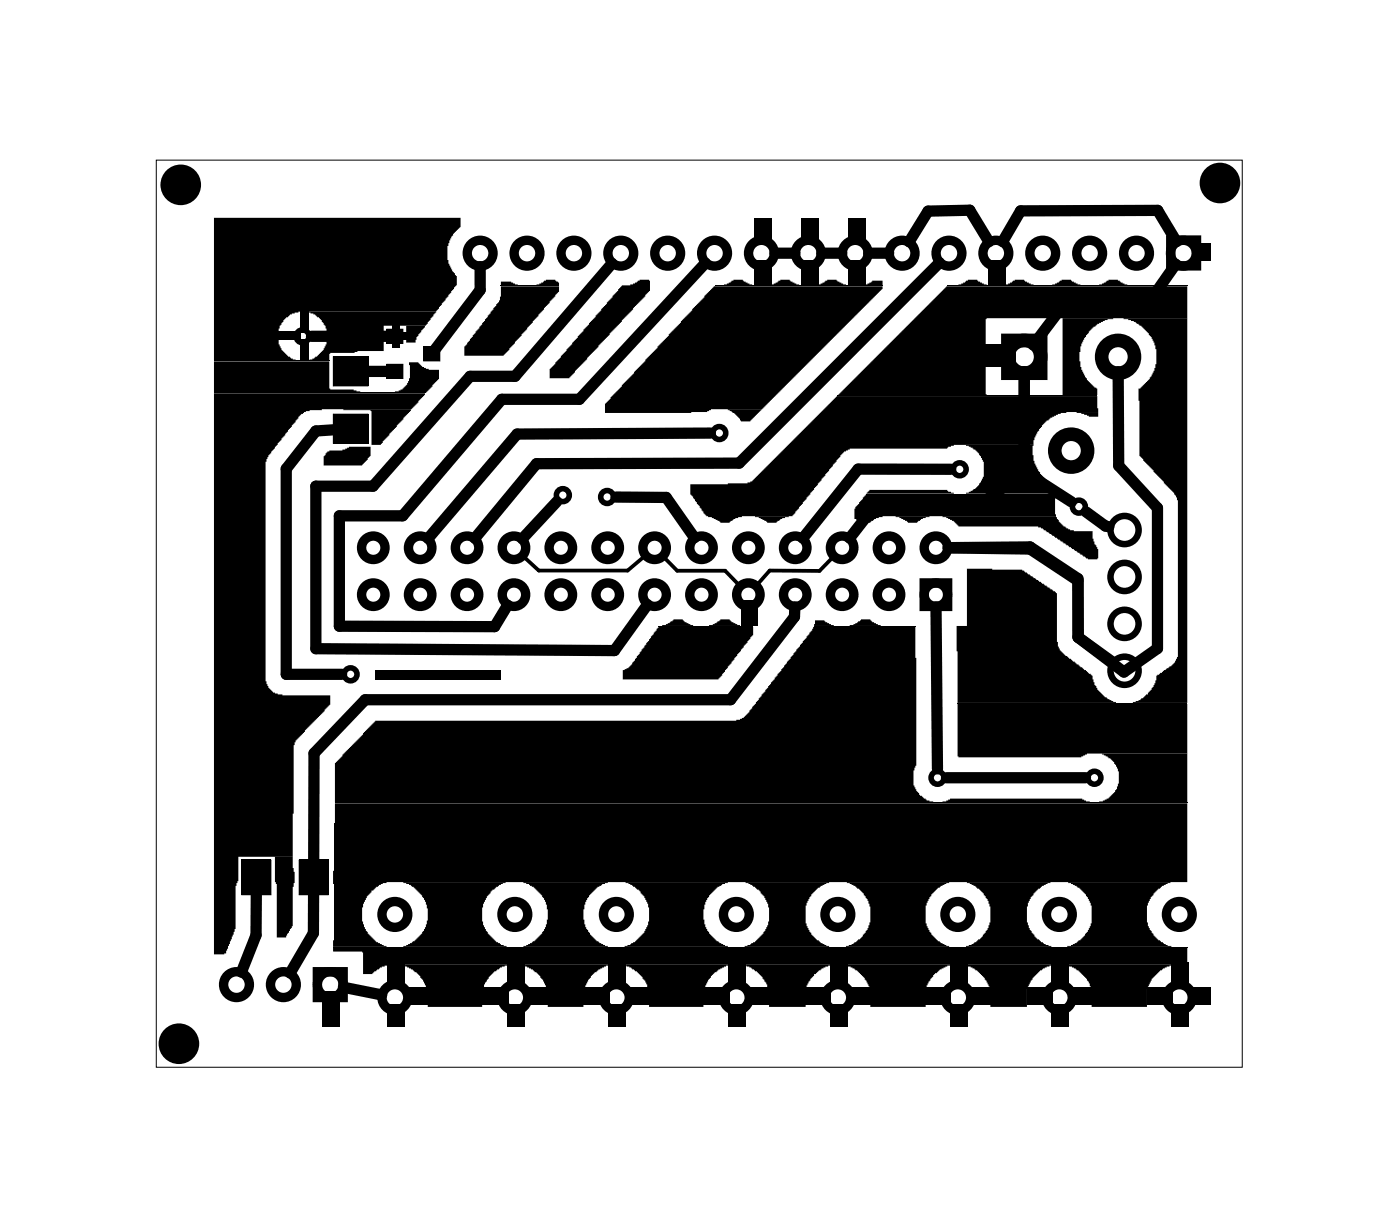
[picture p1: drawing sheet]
<svg xmlns="http://www.w3.org/2000/svg" width="76mm" height="66mm" viewBox="0 0 76 66" stroke-linecap="round" stroke-linejoin="round" font-family="sans-serif">
<g fill="none" stroke="#000" stroke-width=".05">
<path d="M8.5 8.7h58.8v49.1h-58.8zM11.6 19.5h6.2M27.1 15.5h3.2M38.7 15.5h9.1M51.3 15.5h13M11.6 21.3h11.5M35.7 33.9h5.1M44.1 33.9h5.5M45.4 21.4h14M46.9 26.8h10.4M51.9 38.1h12.4M18 51.3h46.3"/>
<path d="M18.1 43.5h46.2"/>
</g>
<g fill="#000">
<path d="M15.1 17.9h1.2v.5h-1.2zM16.2 16.8h.5v1.2h-.5zM16.2 18.3h.5v1.2h-.5zM11.6 19.6h6.2l.1 1.5h1.3l.3 .1h-7.9zM18 19.3h1.9v1.6h-1.9zM21.2 17.5h.5v.6h-.5zM21.2 18.2h.5v.6h-.5zM20.9 17.8h.9v.8h-.9zM21.5 18h.6v.4h-.6zM22.2 19.6h.5l.2 .3 .3 .1h.6v.5l-.7 .7h-1.7l.4-.1 .4-.5zM22 17.6h1v.1l-.4 .5-.1 .3h-.5zM16.6 16.9h7l-.5 .7h-2.3v1.4l-2.9 .1-.1 .4h-1l.4-.2 .3-.3 .2-.3v-.9l-.4-.6z"/>
<path d="M22.9 18.8h.9v.8h-.9zM11.6 11.8h13.4v.5l-.5 .4-.3 .6v.8l.3 .6 .2 .2v.5l-1.1 1.5h-7.4l-.4 .1-.4 .3-.3 .3v1.1l.1 .3 .4 .3 .4 .2h-4.4zM27.1 15.2h.6l.4 .2h-1zM29.1 15.4l.3-.1 .2-.2h.5l.2 .2v.1zM27.1 15.5h3.2v.3l-3 3.5h-2.1v-.5l1.8-2.4 .1-.3zM33.7 15.4h.4l.6-.3h.5v.7l-4.4 4.7h-1v-.5l.3-.3v-.1l.3-.2v-.1l.3-.3v-.1l.3-.2v-.2l.3-.2v-.1l.3-.3v-.1l.7-.6v-.1l.3-.3v-.1l.3-.2v-.1zM39.2 15.4l.4-.1 .1-.2h.5l.1 .1 .5 .2zM40.9 11.8h.9v1.4h-.9zM40.9 14.1h.9v1.3h-.9zM41.8 15.4l.3-.1 .2-.2h.5v.1l.5 .2zM43.4 11.8h.9v1.4h-.9zM43.4 14.1h.9v1.3h-.9z"/>
<path d="M44.3 15.4l.4-.1 .1-.2h.5l.1 .1 .4 .2zM45.9 11.8h1v1.4h-1zM45.9 14.1h1v1.3h-1zM46.8 15.4l.4-.1 .1-.1h.5v.2zM38.3 15.9l.4-.4h9.1v.2l-6.5 6.5h-2.8l-.2 .1-.9 .1h-4.6v-.5l3.4-3.7v-.1l.7-.6v-.1l.6-.6v-.1l.7-.6zM51.9 15.4h.2l.3-.3h.5l.1 .1 .5 .2zM53.6 14.1h.9v1.3h-.9zM53.4 18.6h1.6v1.3h-1.6zM54.5 15.4l.3-.1 .2-.2h.5v.1l.5 .2zM57 15.4h.2l.3-.3h.5l.1 .1 .4 .2zM57.6 17.2h2.7l-.4 .1-.7 .4-.5 .6-.2 .5v.8l.1 .4 .3 .6 .5 .4v.4h-1.8zM59.5 15.4l.4-.1 .2-.2h.5l.5 .3z"/>
<path d="M50.8 16l.5-.5h13v1.7h-10.8v4.2h-8.1zM60.9 17.2h3.4v20.9h-2.9l.4-.2 .3-.3h.1l.4-.6v-.4l.9-.5 .3-.5v-8.5l-.2-.4-1.9-2v-3.7h.1l.5-.5 .2-.4 .1-.4v-.8l-.2-.7-.6-.6-.4-.2zM64.6 13.2h1v.9h-1zM18 22.4h1.9v1.6h-1.9zM17.7 24.4h.9l.3-.2h1.2v.5l-.5 .5h-2.1v-.5zM20.9 19.7h.9v.8h-.9zM18.6 22.2h3.7v.1l-.4 .3v.1l-.8 .8v.1l-.4 .3-.1 .2h-.5v-1.8zM11.6 21.3h11.4v.1l-.7 .8h-4.9l-.8 .1-.4 .3-.2 .3-.4 .4v.1l-1.2 1.4v12.1l.1 .3 .3 .3 .2 .1h2.9v.6l-1.9 1.9-.1 .2v6.1h-3v1.3l-.1 .3v2.3l-.5 1.3-.1 .1h-.6zM20.3 36.3h6.8v.5h-6.8zM35.9 33.8h.3l.3-.3h.5l.1 .2 .5 .2zM38.4 33.8h.2l.4-.3h.5l.1 .2 .5 .2zM35.6 34l.1-.1h5.1v.5l-1.9 2.4h-5.2v-.5l.3-.1 .2-.2z"/>
<path d="M40.2 32.5h.9v1.4h-.9zM39.4 22.2h1.9l-.7 .6h-.5l-.3-.4zM40.9 27.9l1.8 .1h-.3l-.3 .3h-.5l-.1-.1zM44.2 33.6h.5v.1l.5 .2h-1.1zM46 33.8h.3l.3-.3h.6l.1 .2 .4 .2zM19.9 39.5l.4-.5h19.6l.4-.1 .3-.3 1.2-1.7 .2-.1 1.1-1.6 .9-1.1 .1-.2h5.5v7.6l-.1 .2v.8l.3 .6 .4 .2 .4 .1h-32.5v-2.1l1.6-1.5zM48.5 27.9l1.9 .1h-.4l-.3 .3h-.5l-.1-.1zM47.1 26.5h4.2l.1 .1 .3 .1h-4.8zM52.4 30.8h3l1.8 1.2 .1 .1v2.7l.1 .4 1.1 .9 .3 .2 .2 .2h.1l.3 .8 .5 .5 .6 .3h-8.6l-.1-4.2h.6zM52.3 24.1h3.7l-.1 .5 .1 .5 .3 .6 .5 .4 .5 .2v.4h-5l.5-.2 .5-.7v-.8l-.2-.3-.3-.4zM51.1 27.9h6.1l.3 .5 .5 .3 1.2 .1v.4l.3 .5v.5h-.7l-2.6-1.7h-4.3l-.2-.3zM46.9 26.8h10.4l-.1 .2v.9h-9.4l-.4 .2-.2 .2h-.6v-.1l-.3-.1v-.6z"/>
<path d="M37.4 26.2h2h1.1l.3-.1 4.5-4.7h14.1l.1 .9h-1.7l-.9 .3-.7 .8-.2 .4v.3h-4.3l-.3 .1-.1 .1h-5.3l-.5 .3v.1l-.2 .2v.1l-.2 .2v.1l-.2 .1v.1l-.2 .2v.1l-.2 .1v.1l-.2 .2v.1l-.2 .1v.1l-.2 .2v.1l-1 1.1h-2.7l-.5 .2-.2 .2h-.5v-.1l-.4-.2h-.2l-.3-.2-.2-.4-.5-.6zM58.3 22.3h1.2v.3h-.5zM51.9 38.1h12.4v2.7h-5.4l-.3 .2h-6.7zM13.1 46.6h1.6v1.9h-1.6zM14.9 46.4h1v.6l.1 .2v.6l-.1 .2v2.1l-.4 .7h-.5v-2.9l-.1-.1zM16.2 46.6h1.6v1.9h-1.6zM17.5 53.7h.9v1.9h-.9zM21 52.1h.9v1.4h-.9zM21 54.4h.9v1.2h-.9zM21.9 53.5h1.4v.9h-1.4zM21.9 47.8h5.5l-.7 .4-.3 .3-.3 .6v.8l.3 .7 .5 .4 .5 .3h-5.5l.6-.3 .4-.4 .3-.8v-.6l-.2-.6-.6-.6zM26.1 53.5h1.4v.9h-1.4z"/>
<path d="M21.8 52.2l5.7 .1h-.3l-.4 .3-.5 .6-.2 .5v.8h-2.9v-.8l-.3-.7-.5-.5zM27.5 52.1h.9v1.4h-.9zM27.5 54.4h.9v1.2h-.9zM28.4 53.5h1.4v.9h-1.4zM28.4 47.8h4.5l-.5 .2-.5 .5-.3 .7v.6l.2 .5 .5 .7 .6 .3h-4.5l.6-.3 .4-.4 .3-.8v-.6l-.2-.6-.6-.6zM31.6 53.5h1.4v.9h-1.4zM28.3 52.2l4.8 .1h-.3l-.4 .2-.5 .5-.3 .8v.7h-1.9v-.8l-.3-.7-.5-.5zM33 52.1h.9v1.4h-.9zM33 54.4h.9v1.2h-.9zM33.9 53.5h1.4v.9h-1.4zM33.9 47.8h5.5l-.5 .2-.5 .5-.3 .7v.6l.2 .6 .5 .6 .6 .3h-5.6l.6-.3 .5-.5 .3-.6v-.8l-.3-.6-.3-.3zM38.1 53.5h1.4v.9h-1.4z"/>
<path d="M33.7 52.2l5.8 .1h-.2l-.4 .2-.5 .5-.3 .7v.8h-2.9v-.9l-.2-.5-.5-.5zM39.5 52.1h.9v1.4h-.9zM39.5 54.4h.9v1.2h-.9zM40.4 53.5h1.4v.9h-1.4zM40.4 47.8h4.5l-.6 .3-.3 .3-.4 .6v1l.3 .5 .4 .4 .6 .4h-4.6l.6-.3 .5-.4 .3-.7v-.8l-.3-.6-.3-.3zM43.6 53.5h1.4v.9h-1.4zM40.2 52.2l4.9 .1h-.4l-.3 .2-.6 .6-.2 .4v1h-1.9v-.8l-.2-.5-.5-.6zM45 52.1h.9v1.4h-.9zM45 54.4h.9v1.2h-.9zM45.9 53.5h1.4v.9h-1.4zM45.9 47.8h5.5l-.6 .3-.3 .3-.4 .6v1l.3 .5 .4 .5 .6 .3h-5.6l.4-.2 .5-.4 .5-.8v-.8l-.2-.4-.5-.6zM50.1 53.5h1.4v.9h-1.4z"/>
<path d="M45.7 52.2l5.9 .1h-.3l-.4 .2-.6 .6-.2 .4v1h-2.9v-1l-.3-.4-.5-.6zM51.5 52.1h.9v1.4h-.9zM51.5 54.4h.9v1.2h-.9zM52.4 53.5h1.4v.9h-1.4zM52.4 47.8h4.5l-.7 .3-.4 .5-.2 .5v.8l.2 .4 .3 .5 .5 .3 .4 .2h-4.7l.4-.2 .4-.3 .4-.5 .2-.4v-.8l-.2-.4-.5-.6zM55.6 53.5h1.4v.9h-1.4zM52.2 52.2l4.9 .1h-.4l-.4 .2-.5 .6-.2 .4v1h-1.9v-.9l-.2-.5-.6-.6zM57 52.1h.9v1.4h-.9zM57 54.4h.9v1.2h-.9zM51.1 43.4h.2l.2-.2h7.1l.4 .2zM57.9 53.5h1.3v.9h-1.3zM57.9 47.8h5.5l-.7 .3-.4 .5-.2 .4v.9l.2 .4 .3 .5 .5 .3 .4 .2h-5.7l.7-.4 .4-.4 .2-.5v-1l-.2-.4-.4-.5z"/>
<path d="M62.1 53.5h1.4v.9h-1.4zM57.7 52.2l5.9 .1-.6 .1-.6 .6-.3 .5v1h-3v-1l-.1-.4-.6-.6zM59.7 40.8h4.6v2.6h-4.8l.6-.2 .3-.3 .2-.5v-.6l-.1-.4-.3-.3zM18.1 43.5h46.2v4.3h-43.4l-.4 .1-.3 .3h-.1v.1l-.2 .2-.3 .6v.8l.2 .5 .6 .6 .5 .3h-2.9zM18 51.3h46.3v.9h-43.3l-.4 .2-.4 .3h-.5l-.1-1.2h-1.6zM63.5 52.1h.9v1.4h-.9zM63.5 54.4h.9v1.2h-.9zM64.4 53.5h1.2v.9h-1.2z"/>
<path d="M18 19.3v1.6h2v-1.6zM18 19.3h1.9v1.6h-1.9z"/>
<path d="M20.9 17.8v.8h1v-.8zM20.9 17.8h.9v.8h-.9z"/>
<path d="M22.9 18.7v.9h1v-.9zM22.9 18.8h.9v.8h-.9z"/>
<path d="M18 22.4v1.6h2v-1.6zM18 22.4h1.9v1.6h-1.9z"/>
<path d="M20.9 19.7v.8h1v-.8zM20.9 19.7h.9v.8h-.9z"/>
<path d="M13.1 46.5v2h1.6v-2zM13.1 46.6h1.6v1.9h-1.6z"/>
<path d="M16.2 46.5v2h1.6v-2zM16.2 46.6h1.6v1.9h-1.6z"/>
</g>
<g fill="#000">
<circle cx="9.8" cy="10" r="1.1"/>
<circle cx="23" cy="13.7" r=".95"/>
<circle cx="44.2" cy="17.3" r=".95"/>
<circle cx="51.6" cy="17.3" r=".95"/>
<circle cx="66.1" cy="9.9" r="1.1"/>
<circle cx="38.3" cy="35.3" r=".95"/>
<circle cx="9.7" cy="56.5" r="1.1"/>
</g>
<g fill="none" stroke="#000" stroke-width=".51">
<path d="M63.4 13h1.4v1.4h-1.4zM50.1 31.6h1.2v1.2h-1.2zM17.2 52.6h1.4v1.4h-1.4z"/>
<circle cx="26" cy="13.7" r=".7"/>
<circle cx="28.6" cy="13.7" r=".7"/>
<circle cx="31.1" cy="13.7" r=".7"/>
<circle cx="33.6" cy="13.7" r=".7"/>
<circle cx="36.2" cy="13.7" r=".7"/>
<circle cx="38.7" cy="13.7" r=".7"/>
<circle cx="41.3" cy="13.7" r=".7"/>
<circle cx="43.8" cy="13.7" r=".7"/>
<circle cx="46.3" cy="13.7" r=".7"/>
<circle cx="48.9" cy="13.7" r=".7"/>
<circle cx="51.4" cy="13.7" r=".7"/>
<circle cx="54" cy="13.7" r=".7"/>
<circle cx="56.5" cy="13.7" r=".7"/>
<circle cx="59" cy="13.7" r=".7"/>
<circle cx="61.6" cy="13.7" r=".7"/>
<circle cx="64.1" cy="13.7" r=".7"/>
<circle cx="20.2" cy="32.2" r=".64"/>
<circle cx="20.2" cy="29.7" r=".64"/>
<circle cx="22.8" cy="29.7" r=".64"/>
<circle cx="22.8" cy="32.2" r=".64"/>
<circle cx="25.3" cy="32.2" r=".64"/>
<circle cx="25.3" cy="29.7" r=".64"/>
<circle cx="27.8" cy="29.7" r=".64"/>
<circle cx="27.8" cy="32.2" r=".64"/>
<circle cx="30.4" cy="29.7" r=".64"/>
<circle cx="30.4" cy="32.2" r=".64"/>
<circle cx="32.9" cy="32.2" r=".64"/>
<circle cx="32.9" cy="29.7" r=".64"/>
<circle cx="35.5" cy="32.2" r=".64"/>
<circle cx="35.5" cy="29.7" r=".64"/>
<circle cx="38" cy="32.2" r=".64"/>
<circle cx="38" cy="29.7" r=".64"/>
<circle cx="40.5" cy="32.2" r=".64"/>
<circle cx="40.5" cy="29.7" r=".64"/>
<circle cx="43.1" cy="32.2" r=".64"/>
<circle cx="43.1" cy="29.7" r=".64"/>
<circle cx="45.6" cy="29.7" r=".64"/>
<circle cx="45.6" cy="32.2" r=".64"/>
<circle cx="48.2" cy="32.2" r=".64"/>
<circle cx="48.2" cy="29.7" r=".64"/>
<circle cx="50.7" cy="29.7" r=".64"/>
<circle cx="50.7" cy="32.2" r=".64"/>
<circle cx="12.8" cy="53.3" r=".7"/>
<circle cx="15.4" cy="53.3" r=".7"/>
<circle cx="17.9" cy="53.3" r=".7"/>
<circle cx="21.4" cy="49.5" r=".7"/>
<circle cx="21.4" cy="54" r=".7"/>
<circle cx="27.9" cy="49.5" r=".7"/>
<circle cx="27.9" cy="54" r=".7"/>
<circle cx="33.4" cy="49.5" r=".7"/>
<circle cx="33.4" cy="54" r=".7"/>
<circle cx="39.9" cy="49.5" r=".7"/>
<circle cx="39.9" cy="54" r=".7"/>
<circle cx="45.4" cy="49.5" r=".7"/>
<circle cx="45.4" cy="54" r=".7"/>
<circle cx="51.9" cy="49.5" r=".7"/>
<circle cx="51.9" cy="54" r=".7"/>
<circle cx="57.4" cy="49.5" r=".7"/>
<circle cx="57.4" cy="54" r=".7"/>
<circle cx="63.9" cy="49.5" r=".7"/>
<circle cx="63.9" cy="54" r=".7"/>
</g>
<g fill="none" stroke="#000" stroke-width=".74" stroke-linecap="butt">
<path d="M54.6 18.4h1.8v1.8h-1.8z"/>
<circle cx="55.5" cy="19.3" r=".89"/>
<circle cx="60.6" cy="19.3" r=".89"/>
<circle cx="58" cy="24.4" r=".89"/>
</g>
<g fill="none" stroke="#000" stroke-width=".35">
<circle cx="60.9" cy="36.3" r=".76"/>
<circle cx="60.9" cy="28.7" r=".76"/>
<circle cx="60.9" cy="31.2" r=".76"/>
<circle cx="60.9" cy="33.8" r=".76"/>
</g>
<g fill="none" stroke="#000" stroke-width=".3">
<circle cx="16.4" cy="18.2" r=".35"/>
<circle cx="19" cy="36.5" r=".35"/>
<circle cx="30.5" cy="26.8" r=".35"/>
<circle cx="32.9" cy="26.9" r=".35"/>
<circle cx="39" cy="23.4" r=".35"/>
<circle cx="52" cy="25.4" r=".35"/>
<circle cx="58.4" cy="27.4" r=".35"/>
<circle cx="50.8" cy="42.1" r=".35"/>
<circle cx="59.3" cy="42.1" r=".35"/>
</g>
<g fill="none" stroke="#000" stroke-width=".61">
<path d="M16.9 18.2h4.2M26 14.4v1.3l-2.4 3.2M33.2 14.3l-5.3 6.1h-2.4l-5.3 5.9h-3.1v8.8l16.2 .1 1.8-2.5M38.2 14.2l-6.8 7.4h-4.2l-5.4 6.3h-3.4v6h8.4l.7-1.1M42 13.7h1.1M44.5 13.7h1.1M47.1 13.7h1M50.9 14.2l-10.9 10.9h-10.9l-3.4 4M53.6 13.1l-1.1-1.7h-2.2l-1 1.7M54.3 13.1l1-1.7h7.4l1 1.7M63.7 14.3l-1.2 1.7h-4.5l-2 2.7M18.2 23.3h-1.1l-1.6 2.1v11.1h3"/>
<path d="M19.8 20.1h1.3M30.2 27.2l-1.9 2M33.4 26.9h2.7l1.5 2.2M38.5 23.4l-10.5 .1-4.8 5.7M43.1 32.9l-.1 .5-3.4 4.5h-19.8l-2.8 2.9v5.9M50.7 32.9l.1 8.7M51.4 29.7l4.4-.1 2.6 1.7v3.2l1.8 1.3M51.5 25.4h-5l-3 3.7M55.5 25.5l-2.5 1.9h-5.6l-1.4 1.7M55.5 25.5l2.5 1.7M55.5 20.1v5.4M58.8 27.7l1.1 .8h.2"/>
<path d="M60.6 20.1v5.1l2.1 2.3v7.6l-1.8 1.3-2.5-1.9v-3.1l-2.6-1.7h-4.4M13.9 48.3v2.3l-.8 2M17 48.3v2.2l-1.3 2.2M18.6 53.5l2.1 .4M51.3 42.1h7.5"/>
</g>
<path d="M35.1 30l-1.1 .9h-4.8l-1-.9M35.8 30l.9 .9h2.6l.9 .9M45.3 30l-.9 .9h-2.7l-.8 .9" fill="none" stroke="#000" stroke-width=".2"/>
</svg>
